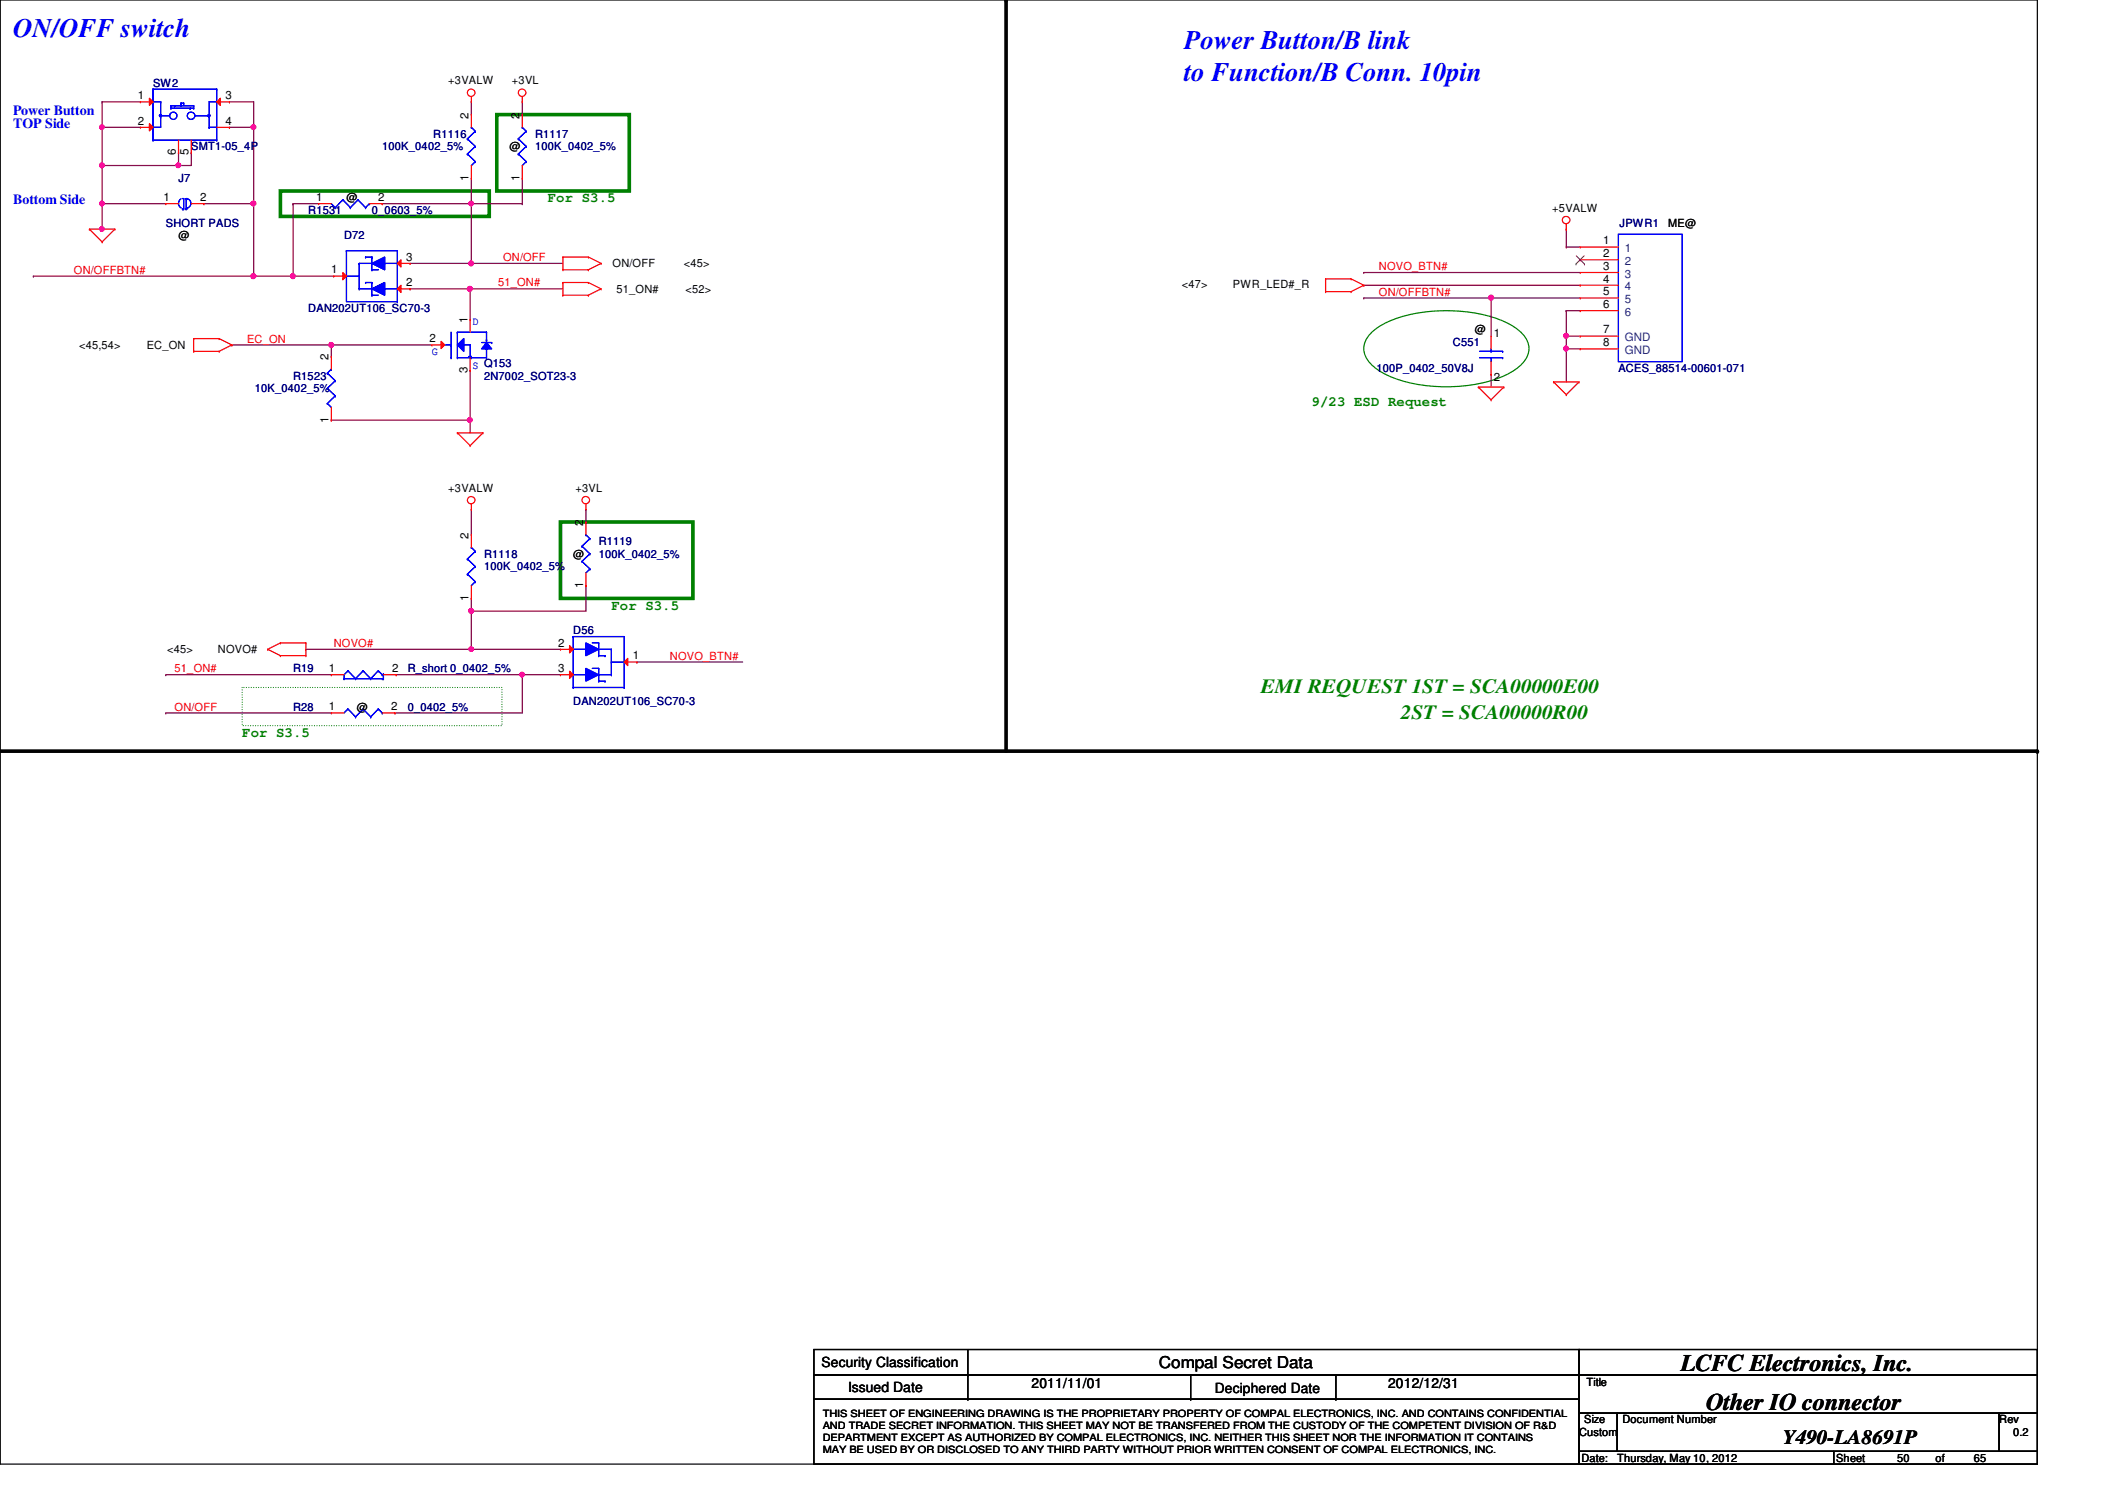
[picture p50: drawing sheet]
<svg xmlns="http://www.w3.org/2000/svg" width="297mm" height="210mm" viewBox="0 0 297 210" stroke-linecap="round" stroke-linejoin="round" font-family="sans-serif">
<defs><g id="words">
<g font-size="3.7" fill="#00f">
<text x="1.8" y="5.1">ON/OFF switch</text>
<text x="165.4" y="6.9">Power Button/B link</text>
<text x="165.4" y="11.3">to Function/B Conn. 10pin</text>
</g>
<g font-size="3.3">
<text x="234.7" y="191.5">LCFC Electronics, Inc.</text>
<text x="238.3" y="196.8">Other IO connector</text>
</g>
<g font-size="2.8" fill="#008000">
<text x="176.1" y="96.8">EMI REQUEST 1ST = SCA00000E00</text>
<text x="195.6" y="100.4">2ST = SCA00000R00</text>
</g>
<text font-size="2.8" x="249" y="201.7">Y490-LA8691P</text>
<text font-size="2.3" x="161.8" y="191.1">Compal Secret Data</text>
<g font-size="1.9" fill="#00f">
<text x="1.8" y="16">Power Button</text>
<text x="1.8" y="17.8">TOP Side</text>
<text x="1.8" y="28.5">Bottom Side</text>
</g>
<g font-size="1.9" fill="#008000">
<text x="76.5" y="28.3">For S3.5</text>
<text x="183.2" y="56.7">9/23 ESD Request</text>
<text x="85.4" y="85.2">For S3.5</text>
<text x="33.8" y="103">For S3.5</text>
</g>
<g font-size="1.9">
<text x="114.7" y="191">Security Classification</text>
<text x="118.4" y="194.4">Issued Date</text>
<text x="144.1" y="193.8">2011/11/01</text>
<text x="169.7" y="194.5">Deciphered Date</text>
<text x="193.8" y="193.8">2012/12/31</text>
</g>
<g font-size="1.6">
<text x="62.6" y="11.8">+3VALW</text>
<text x="71.5" y="11.8">+3VL</text>
<text x="19.3" y="17.4">2</text>
<text x="19.3" y="13.8">1</text>
<text x="31.5" y="13.8">3</text>
<text x="31.5" y="17.4">4</text>
<text x="65.4" y="16.6" transform="rotate(-90 65.4 16.6)">2</text>
<text x="72.6" y="16.6" transform="rotate(-90 72.6 16.6)">2</text>
<text x="24.5" y="21.7" transform="rotate(-90 24.5 21.7)">6</text>
<text x="26.3" y="21.7" transform="rotate(-90 26.3 21.7)">5</text>
<text x="71.2" y="21">@</text>
<text x="22.8" y="28.1">1</text>
<text x="27.9" y="28.1">2</text>
<text x="44.2" y="28.1">1</text>
<text x="48.4" y="28.1">@</text>
<text x="52.8" y="28.1">2</text>
<text x="65.4" y="25.2" transform="rotate(-90 65.4 25.2)">1</text>
<text x="72.6" y="25.2" transform="rotate(-90 72.6 25.2)">1</text>
<text x="216.8" y="29.5">+5VALW</text>
<text x="24.9" y="33.4">@</text>
<text x="223.9" y="34.1">1</text>
<text x="223.9" y="35.9">2</text>
<text x="233" y="31.7">ME@</text>
<text x="46.3" y="38.2">1</text>
<text x="56.7" y="40">2</text>
<text x="56.7" y="36.4">3</text>
<text x="85.6" y="37.3">ON/OFF</text>
<text x="86.1" y="40.9">51_ON#</text>
<text x="95.5" y="37.3">&lt;45&gt;</text>
<text x="95.7" y="40.9">&lt;52&gt;</text>
<text x="165.1" y="40.2">&lt;47&gt;</text>
<text x="172.2" y="40.2">PWR_LED#_R</text>
<text x="223.9" y="37.7">3</text>
<text x="223.9" y="39.5">4</text>
<text x="223.9" y="41.2">5</text>
<text x="60" y="47.8">2</text>
<text x="65.3" y="45.2" transform="rotate(-90 65.3 45.2)">1</text>
<text x="205.9" y="46.4">@</text>
<text x="208.6" y="47.1">1</text>
<text x="223.9" y="43">6</text>
<text x="223.9" y="46.6">7</text>
<text x="11" y="48.7">&lt;45,54&gt;</text>
<text x="20.5" y="48.7">EC_ON</text>
<text x="45.9" y="50.3" transform="rotate(-90 45.9 50.3)">2</text>
<text x="65.3" y="52.1" transform="rotate(-90 65.3 52.1)">3</text>
<text x="208.6" y="53.2">2</text>
<text x="223.9" y="48.3">8</text>
<text x="45.9" y="59" transform="rotate(-90 45.9 59)">1</text>
<text x="62.6" y="68.7">+3VALW</text>
<text x="80.4" y="68.7">+3VL</text>
<text x="65.4" y="75.2" transform="rotate(-90 65.4 75.2)">2</text>
<text x="80" y="77.9">@</text>
<text x="81.4" y="73.4" transform="rotate(-90 81.4 73.4)">2</text>
<text x="65.4" y="83.9" transform="rotate(-90 65.4 83.9)">1</text>
<text x="81.4" y="82.1" transform="rotate(-90 81.4 82.1)">1</text>
<text x="23.3" y="91.2">&lt;45&gt;</text>
<text x="30.4" y="91.2">NOVO#</text>
<text x="45.9" y="93.9">1</text>
<text x="54.8" y="93.9">2</text>
<text x="77.9" y="90.3">2</text>
<text x="77.9" y="93.9">3</text>
<text x="88.4" y="92.1">1</text>
<text x="45.9" y="99.2">1</text>
<text x="49.8" y="99.2">@</text>
<text x="54.6" y="99.2">2</text>
<text x="221.6" y="193.6">Title</text>
<text x="220.5" y="200.6">Custom</text>
<text x="221.2" y="198.8">Size</text>
<text x="226.6" y="198.8">Document Number</text>
<text x="279.2" y="198.8">Rev</text>
<text x="281.1" y="200.6">0.2</text>
<text x="220.8" y="204.1">Date:</text>
<text x="225.8" y="204.1">Thursday, May 10, 2012</text>
<text x="256.4" y="204.1">Sheet</text>
<text x="265" y="204.1">50</text>
<text x="270.3" y="204.1">of</text>
<text x="275.6" y="204.1">65</text>
</g>
<g font-size="1.6" fill="#000080">
<text x="21.4" y="12.1">SW2</text>
<text x="26.7" y="21">SMT1-05_4P</text>
<text x="53.4" y="21">100K_0402_5%</text>
<text x="60.5" y="19.2">R1116</text>
<text x="74.7" y="19.2">R1117</text>
<text x="74.7" y="21">100K_0402_5%</text>
<text x="24.9" y="25.4">J7</text>
<text x="43" y="29.9">R1531</text>
<text x="51.9" y="29.9">0_0603_5%</text>
<text x="23.2" y="31.7">SHORT PADS</text>
<text x="48" y="33.4">D72</text>
<text x="226.2" y="31.7">JPWR1</text>
<text x="43" y="43.6">DAN202UT106_SC70-3</text>
<text x="40.9" y="53">R1523</text>
<text x="67.6" y="53">2N7002_SOT23-3</text>
<text x="192.2" y="51.9">100P_0402_50V8J</text>
<text x="202.9" y="48.4">C551</text>
<text x="226" y="51.9">ACES_88514-00601-071</text>
<text x="35.6" y="54.8">10K_0402_5%</text>
<text x="67.6" y="77.9">R1118</text>
<text x="83.6" y="76.1">R1119</text>
<text x="83.6" y="77.9">100K_0402_5%</text>
<text x="67.6" y="79.7">100K_0402_5%</text>
<text x="80" y="88.6">D56</text>
<text x="40.9" y="93.9">R19</text>
<text x="56.9" y="93.9">R_short 0_0402_5%</text>
<text x="40.9" y="99.2">R28</text>
<text x="56.9" y="99.2">0_0402_5%</text>
<text x="80" y="98.5">DAN202UT106_SC70-3</text>
</g>
<g font-size="1.6" fill="#004080">
<text x="226.9" y="35.2">1</text>
<text x="226.9" y="37">2</text>
<text x="226.9" y="38.8">3</text>
<text x="226.9" y="40.6">4</text>
<text x="226.9" y="42.3">5</text>
<text x="226.9" y="44.1">6</text>
<text x="226.9" y="47.7">GND</text>
<text x="226.9" y="49.4">GND</text>
</g>
<g font-size="1.6" fill="#f00">
<text x="10.3" y="38.2">ON/OFFBTN#</text>
<text x="69.6" y="40">51_ON#</text>
<text x="70.3" y="36.4">ON/OFF</text>
<text x="192.6" y="37.7">NOVO_BTN#</text>
<text x="192.6" y="41.3">ON/OFFBTN#</text>
<text x="34.5" y="47.8">EC_ON</text>
<text x="24.4" y="93.9">51_ON#</text>
<text x="46.6" y="90.3">NOVO#</text>
<text x="93.6" y="92.1">NOVO_BTN#</text>
<text x="24.4" y="99.2">ON/OFF</text>
</g>
<g font-size="1.6" fill="#00f">
<text x="66" y="45.3">D</text>
<text x="60.3" y="49.6">G</text>
<text x="66" y="51.6">S Q153</text>
</g>
<g font-size="1.4">
<text x="114.9" y="198">THIS SHEET OF ENGINEERING DRAWING IS THE PROPRIETARY PROPERTY OF COMPAL ELECTRONICS, INC. AND CONTAINS CONFIDENTIAL</text>
<text x="114.9" y="199.6">AND TRADE SECRET INFORMATION. THIS SHEET MAY NOT BE TRANSFERED FROM THE CUSTODY OF THE COMPETENT DIVISION OF R&amp;D</text>
<text x="114.9" y="201.3">DEPARTMENT EXCEPT AS AUTHORIZED BY COMPAL ELECTRONICS, INC. NEITHER THIS SHEET NOR THE INFORMATION IT CONTAINS</text>
<text x="114.9" y="202.9">MAY BE USED BY OR DISCLOSED TO ANY THIRD PARTY WITHOUT PRIOR WRITTEN CONSENT OF COMPAL ELECTRONICS, INC.</text>
</g>
</g></defs>
<path d="M0 0h284.5v204.5h-284.5z" fill="none" stroke="#000" stroke-width=".17"/>
<path d="M140.5 0v104.9M0 104.9h284.5" fill="none" stroke="#000" stroke-width=".51"/>
<g fill="#000">
<circle cx="140.5" cy="0" r=".25"/>
<circle cx="284.5" cy="104.9" r=".25"/>
</g>
<path d="M191.4 46.6a11.5 11.5 0 0 1 6.1-2.8 22.6 22.6 0 0 1 12.6 1.1 5.9 5.9 0 0 1 3.3 3.1 3.1 3.1 0 0 1-1.5 3.4 17 17 0 0 1-9.9 2.6 16.9 16.9 0 0 1-10-2.6 3.3 3.3 0 0 1-1.4-3.4l.3-.7z" fill="none" stroke="#008000" stroke-width=".17"/>
<path d="M69.4 16h18.5v10.7h-18.5zM39.2 26.7h29.1v3.5h-29.1zM78.3 72.9h18.5v10.7h-18.5z" fill="none" stroke="#008000" stroke-width=".51"/>
<path d="M33.8 96h36.3v5.3h-36.3z" fill="none" stroke="#008000" stroke-width=".17" stroke-dasharray="0 .3"/>
<path d="M208.2 41.6h.1M208.2 41.6h12.5" fill="none" stroke="#800040" stroke-width=".17"/>
<circle cx="208.2" cy="41.6" r=".34" fill="#f0f"/>
<circle cx="208.2" cy="41.6" r=".34" fill="none" stroke="#f0f" stroke-width=".17"/>
<path d="M190.5 38.1h.1M190.5 39.8h.1M190.5 38.1h30.2M190.5 39.8h30.2M218.7 43.4h.1M218.7 48.7h.1M218.7 43.4h2M218.7 48.7v4.6" fill="none" stroke="#800040" stroke-width=".17"/>
<circle cx="218.7" cy="48.7" r=".33" fill="#f0f"/>
<circle cx="218.7" cy="48.7" r=".33" fill="none" stroke="#f0f" stroke-width=".17"/>
<g fill="none" stroke="#800040" stroke-width=".17">
<path d="M218.7 32h.1M218.7 34.5h.1M218.7 32v2.5M218.7 34.5h2M46.3 48.2h.1M46.3 48.2v1.6M65.7 40.3h.1M65.7 40.3v4.3M190.5 41.6h.1M190.5 41.6h17.7M208.2 52.3h.1M208.2 41.6h.1"/>
<path d="M208.2 41.6v5.3M208.2 52.3v1.8"/>
</g>
<circle cx="65.6" cy="40.3" r=".34" fill="#f0f"/>
<circle cx="65.6" cy="40.3" r=".34" fill="none" stroke="#f0f" stroke-width=".17"/>
<path d="M46.3 48.2h.1M46.3 48.2h14M57.3 40.3h.1M57.3 40.3h8.4" fill="none" stroke="#800040" stroke-width=".17"/>
<circle cx="46.2" cy="48.2" r=".33" fill="#f0f"/>
<circle cx="46.2" cy="48.2" r=".33" fill="none" stroke="#f0f" stroke-width=".17"/>
<path d="M40.9 38.6h.1M40.9 38.6h5.7M65.7 40.3h.1M65.7 40.3h12.9" fill="none" stroke="#800040" stroke-width=".17"/>
<circle cx="40.9" cy="38.6" r=".33" fill="#f0f"/>
<circle cx="40.9" cy="38.6" r=".33" fill="none" stroke="#f0f" stroke-width=".17"/>
<path d="M57.3 36.8h.1M57.3 36.8h8.5M65.7 58.7h.1M65.7 58.7v1.8" fill="none" stroke="#800040" stroke-width=".17"/>
<circle cx="65.8" cy="36.8" r=".33" fill="#f0f"/>
<circle cx="65.8" cy="36.8" r=".33" fill="none" stroke="#f0f" stroke-width=".17"/>
<path d="M14.3 17.8h.1M14.3 14.2v3.6M32 14.2h.1M32 17.8h.1M32 14.2h3.4M32 17.8h3.4M14.3 23.1h.1M14.3 23.1h10.6" fill="none" stroke="#800040" stroke-width=".17"/>
<circle cx="14.2" cy="23.1" r=".32" fill="#f0f"/>
<circle cx="14.2" cy="23.1" r=".32" fill="none" stroke="#f0f" stroke-width=".17"/>
<path d="M35.4 17.8h.1M35.4 14.2v3.6M24.9 23.1h.1M24.9 23.1h1.8" fill="none" stroke="#800040" stroke-width=".17"/>
<circle cx="24.9" cy="23.1" r=".32" fill="#f0f"/>
<circle cx="24.9" cy="23.1" r=".32" fill="none" stroke="#f0f" stroke-width=".17"/>
<path d="M14.3 17.8h.1M14.3 14.2h.1M14.3 17.8v5.3M14.3 14.2h5.3M14.3 17.8h5.3M24.9 21.3h.1M24.9 21.3v1.8" fill="none" stroke="#800040" stroke-width=".17"/>
<circle cx="14.2" cy="17.8" r=".32" fill="#f0f"/>
<circle cx="14.2" cy="17.8" r=".32" fill="none" stroke="#f0f" stroke-width=".17"/>
<path d="M26.7 21.3h.1M26.7 21.3v1.8M65.8 36.8h.1M65.8 36.8h12.8M65.8 90.7h.1M65.8 90.7h12.5" fill="none" stroke="#800040" stroke-width=".17"/>
<circle cx="65.8" cy="90.7" r=".32" fill="#f0f"/>
<circle cx="65.8" cy="90.7" r=".32" fill="none" stroke="#f0f" stroke-width=".17"/>
<path d="M35.4 17.8h.1M35.4 17.8v10.6h-6.9M28.5 28.4h.1M65.8 71.1h.1M65.8 71.1v3.6M88.9 92.5h.1M88.9 92.5h14.8" fill="none" stroke="#800040" stroke-width=".17"/>
<circle cx="35.4" cy="17.8" r=".33" fill="#f0f"/>
<circle cx="35.4" cy="17.8" r=".33" fill="none" stroke="#f0f" stroke-width=".17"/>
<path d="M14.3 28.4h.1M14.3 28.4h8.9M14.3 28.4v3.6" fill="none" stroke="#800040" stroke-width=".17"/>
<circle cx="14.2" cy="32" r=".32" fill="#f0f"/>
<circle cx="14.2" cy="32" r=".32" fill="none" stroke="#f0f" stroke-width=".17"/>
<circle cx="14.2" cy="28.4" r=".32" fill="#f0f"/>
<circle cx="14.2" cy="28.4" r=".32" fill="none" stroke="#f0f" stroke-width=".17"/>
<path d="M72.9 94.2h.1M72.9 94.2h5.4" fill="none" stroke="#800040" stroke-width=".17"/>
<circle cx="72.9" cy="94.2" r=".32" fill="#f0f"/>
<circle cx="72.9" cy="94.2" r=".32" fill="none" stroke="#f0f" stroke-width=".17"/>
<path d="M65.8 14.2h.1M65.8 14.2v1.8M35.4 28.4h.1M35.4 28.4v10.2M32.4 48.2h.1M32.4 48.2h13.9" fill="none" stroke="#800040" stroke-width=".17"/>
<circle cx="35.4" cy="28.4" r=".33" fill="#f0f"/>
<circle cx="35.4" cy="28.4" r=".33" fill="none" stroke="#f0f" stroke-width=".17"/>
<path d="M4.7 38.6h.1M4.7 38.6h30.7M65.8 28.4h.1M65.8 28.4v8.4M65.7 51.7h.1M65.7 51.7v7" fill="none" stroke="#800040" stroke-width=".17"/>
<circle cx="65.6" cy="58.6" r=".33" fill="#f0f"/>
<circle cx="65.6" cy="58.6" r=".33" fill="none" stroke="#f0f" stroke-width=".17"/>
<path d="M65.8 28.4h.1M65.8 28.4h7.1" fill="none" stroke="#800040" stroke-width=".17"/>
<circle cx="65.8" cy="28.4" r=".32" fill="#f0f"/>
<circle cx="65.8" cy="28.4" r=".32" fill="none" stroke="#f0f" stroke-width=".17"/>
<path d="M72.9 14.2h.1M72.9 14.2v1.8M35.4 38.6h.1M40.9 28.4h.1M40.9 28.4h3.6M40.9 28.4v10.2h-5.5M53.4 28.4h.1M53.4 28.4h12.4M72.9 28.4h.1M72.9 24.9v3.5" fill="none" stroke="#800040" stroke-width=".17"/>
<circle cx="35.4" cy="38.6" r=".34" fill="#f0f"/>
<circle cx="35.4" cy="38.6" r=".34" fill="none" stroke="#f0f" stroke-width=".17"/>
<path d="M65.8 28.4h.1M65.8 24.9v3.5M65.8 85.3h.1M65.8 85.3h16" fill="none" stroke="#800040" stroke-width=".17"/>
<circle cx="65.8" cy="85.3" r=".32" fill="#f0f"/>
<circle cx="65.8" cy="85.3" r=".32" fill="none" stroke="#f0f" stroke-width=".17"/>
<g fill="none" stroke="#800040" stroke-width=".17">
<path d="M14.3 23.1h.1M14.3 23.1v5.3M46.3 58.7h.1M46.3 58.7h19.4M81.8 71.1h.1M81.8 71.1v1.8M23.2 99.6h.1M23.2 99.6h23.1M55.2 99.6h.1M65.8 83.6h.1M65.8 83.6v1.7M72.9 94.2h.1"/>
<path d="M72.9 94.2v5.4h-17.7M81.8 81.8h.1M81.8 81.8v3.5"/>
</g>
<circle cx="14.2" cy="23.1" r=".32" fill="#f0f"/>
<circle cx="14.2" cy="23.1" r=".32" fill="none" stroke="#f0f" stroke-width=".17"/>
<path d="M218.7 46.9h.1M218.7 46.9v1.8" fill="none" stroke="#800040" stroke-width=".17"/>
<circle cx="218.7" cy="46.9" r=".33" fill="#f0f"/>
<circle cx="218.7" cy="46.9" r=".33" fill="none" stroke="#f0f" stroke-width=".17"/>
<path d="M218.7 48.7h.1M218.7 46.9h.1M218.7 43.4h.1M218.7 48.7h2M218.7 46.9h2M218.7 43.4v3.5M65.8 90.7h.1M65.8 85.3v5.4" fill="none" stroke="#800040" stroke-width=".17"/>
<circle cx="65.8" cy="85.3" r=".32" fill="#f0f"/>
<circle cx="65.8" cy="85.3" r=".32" fill="none" stroke="#f0f" stroke-width=".17"/>
<path d="M23.2 94.2h.1M23.2 94.2h23.1M42.7 90.7h.1M42.7 90.7h23.1M55.3 94.2h.1M55.3 94.2h17.6" fill="none" stroke="#800040" stroke-width=".17"/>
<g fill="none" stroke="#f00" stroke-width=".17">
<path d="M65.8 14.2h.1M65.8 13.5v.7M72.9 14.2h.1M72.9 16h.1M72.9 13.5v.7M72.9 16v1.8M12.5 32h.1M12.5 32h3.5M12.5 32l1.8 1.8M14.3 33.8h.1M16 32h.1M16 32l-1.7 1.8"/>
<path d="M72.9 24.9h.1M72.9 23.1v1.8M78.6 39.5h.1M78.6 37.7h.1M78.6 35.9h.1M78.6 39.5h3.6M78.6 35.9v1.8M78.6 39.5v1.7M78.6 35.9h3.6M78.6 37.7h3.6M82.2 39.5h.1M82.2 35.9h.1"/>
<path d="M82.2 37.7h.1M82.2 39.5l1.7 .8M82.2 35.9l1.7 .9M83.9 36.8h.1M83.9 36.8l-1.7 .9M185.1 38.9h.1M185.1 38.9h3.6M185.1 38.9v1.8M188.7 38.9h.1M188.7 38.9l1.8 .9M190.5 39.8h.1M190.5 39.8l-1.8 .9"/>
<path d="M218.7 32h.1M218.7 31.3v.7M27 47.3h.1M27 49.1h.1M27 47.3h3.6M27 47.3v1.8M27 49.1h3.6M30.6 47.3h.1M30.6 49.1h.1M30.6 47.3l1.8 .9M32.4 48.2h.1M32.4 48.2l-1.8 .9"/>
<path d="M78.6 41.2h.1M78.6 41.2h3.6M82.2 41.2h.1M83.9 40.3h.1M83.9 40.3l-1.7 .9M185.1 40.7h.1M185.1 40.7h3.6M188.7 40.7h.1M206.5 54.1h.1M206.5 54.1h3.5M206.5 54.1l1.7 1.7M208.2 55.8h.1"/>
<path d="M210 54.1h.1M210 54.1l-1.8 1.7M217 53.3h.1M217 53.3h3.5M217 53.3l1.7 1.8M218.7 55.1h.1M220.5 53.3h.1M220.5 53.3l-1.8 1.8M63.9 60.5h.1M63.9 60.5h3.5M63.9 60.5l1.8 1.7M65.7 62.2h.1"/>
<path d="M65.8 71.1h.1M65.8 70.4v.7M67.4 60.5h.1M67.4 60.5l-1.7 1.7M81.8 71.1h.1M81.8 70.4v.7M37.4 90.7h.1M37.4 90.7l1.8 .9M39.2 89.8h.1M39.2 91.6h.1M39.2 89.8h3.5M39.2 89.8l-1.8 .9"/>
<path d="M39.2 91.6h3.5M42.7 91.6h.1M42.7 89.8h.1M42.7 89.8v1.8"/>
<circle cx="65.8" cy="12.9" r=".52"/>
<circle cx="72.9" cy="12.9" r=".52"/>
<circle cx="218.7" cy="30.7" r=".52"/>
<circle cx="65.8" cy="69.8" r=".52"/>
<circle cx="81.8" cy="69.8" r=".52"/>
</g>
<g fill="none" stroke="#000" stroke-width=".17">
<path d="M113.7 188.5h106.8v3.5h-106.8zM113.7 192h106.8v3.4h-106.8zM113.7 195.4h106.8v9.1h-106.8zM135.2 192h.1M135.2 195.4h.1M135.2 188.5v6.9M166.3 195.4h.1M166.3 192v3.4M186.6 195.4h.1M186.6 192v3.4M220.5 188.5h64v3.5h-64zM220.5 192h64v5.4h-64z"/>
<path d="M220.5 197.4h5.3v5.3h-5.3zM225.8 197.4h53.4v5.3h-53.4zM279.2 197.4h5.3v5.3h-5.3zM220.5 202.7h35.6v1.8h-35.6zM256.1 202.7h28.4v1.8h-28.4z"/>
</g>
<g fill="none" stroke="#00f" stroke-width=".17">
<path d="M21.4 12.4h.1M21.4 19.6h.1M21.4 17.8h.1M21.4 12.4v7.2M21.4 12.4h8.9M21.4 19.6h8.9M21.4 14.2h1M22.3 16h.2v.2h-.2zM22.4 14.2h.1M22.4 16.2h.1M22.4 16.3h.1M22.4 16.3v1.5h-1"/>
<path d="M22.4 16.2h1.3M22.4 14.2v1.8M23.9 15.1h.1M23.9 14.8h.1M23.9 14.8h3.1M23.9 15.1h3.1M23.9 14.8v.3M24.4 14.8h.1M25.3 14.4h.1M25.3 14.8h.1M25.3 14.4h.4M25.3 14.4v.4"/>
<path d="M25.7 14.4h.1M25.7 14.4v.4M26.5 15.1h.1M27 14.8h.1M27 15.1h.1M27 14.8v.3M27.3 16.2h1.9M29.1 16h.2v.2h-.2zM29.2 17.8h.1M29.2 16.2h.1M29.2 16h.1M29.2 17.8h1.1"/>
<path d="M29.2 16.3v1.5M30.3 12.4h.1M30.3 19.6h.1M30.3 14.2h.1M30.3 12.4v7.2M30.3 14.2h-1.1v1.8M72.4 19.4h.1M72.4 19.4l1.1 1M72.9 17.8h.1M72.9 17.8l.6 .5M73.5 18.3h.1M73.5 18.3l-1.1 1.1"/>
<path d="M72.4 21.5h.1M72.4 21.5l1.1 1.1M73.5 22.6h.1M73.5 20.4h.1M73.5 22.6l-.6 .5M73.5 20.4l-1.1 1.1"/>
<circle cx="24.2" cy="16.2" r=".51"/>
<circle cx="26.7" cy="16.2" r=".52"/>
</g>
<path d="M30.3 14.2l.5-.5v1z" fill="#f00"/>
<path d="M30.3 14.2l.5-.5v1zM30.3 14.2h1.7M32 14.2h.1" fill="none" stroke="#f00" stroke-width=".17"/>
<path d="M20.9 17.3l.5 .5-.5 .5z" fill="#f00"/>
<path d="M19.6 17.8h.1M19.6 17.8h1.8M20.9 17.3l.5 .5-.5 .5z" fill="none" stroke="#f00" stroke-width=".17"/>
<path d="M20.9 13.7l.5 .5-.5 .5z" fill="#f00"/>
<g fill="none" stroke="#f00" stroke-width=".17">
<path d="M19.6 14.2h.1M19.6 14.2h1.8M20.9 13.7l.5 .5-.5 .5zM24.9 19.6v1.7M26.7 19.6v1.7M30.3 17.8h1.7M32 17.8h.1M24.9 21.3h.1M26.7 21.3h.1M44.5 28.4h.1M44.5 28.4h1.8M51.6 28.4h1.8"/>
<path d="M53.4 28.4h.1M220.7 34.5h.1M220.7 36.3h.1M220.7 38.1h.1M220.7 39.8h.1M220.7 34.5h5.3M220.7 36.3h5.3M220.7 38.1h5.3M220.7 39.8h5.3M208.2 46.9h.1M208.2 52.3h.1M208.2 46.9v1.8"/>
<path d="M208.2 50.5v1.8M220.7 41.6h.1M220.7 43.4h.1M220.7 48.7h.1M220.7 46.9h.1M220.7 41.6h5.3M220.7 43.4h5.3M220.7 48.7h5.3M220.7 46.9h5.3"/>
</g>
<g fill="none" stroke="#00f" stroke-width=".17">
<path d="M46.3 28.4l.5 .6M46.8 29h.1M47.9 27.9h.1M47.9 27.9l-1.1 1.1M47.9 27.9l1 1.1M48.9 29h.1M50 27.9h.1M50 27.9l-1.1 1.1M50 27.9l1.1 1.1M51.1 29h.1M51.6 28.4h.1M51.6 28.4l-.5 .6"/>
<path d="M226 32.7h8.9v17.8h-8.9zM206.6 50h3.2M206.6 49.1h3.2M208.2 49.1h.1M208.2 50h.1M208.2 48.7v.4M208.2 50v.5M209.8 50h.1M209.8 49.1h.1"/>
</g>
<path d="M220.1 36.9h.1M220.1 35.7l1.2 1.2M221.2 35.7l-1.1 1.2M221.3 36.9h.1" fill="none" stroke="#804000" stroke-width=".14"/>
<path d="M51.9 40.3l1.8-.8v1.7z" fill="#00f"/>
<path d="M51.9 40.3l1.8-.8v1.7z" fill="none" stroke="#00f" stroke-width=".17"/>
<path d="M51.9 36.8l1.8-.9v1.8z" fill="#00f"/>
<g fill="none" stroke="#00f" stroke-width=".17">
<path d="M48.4 35h.1M48.4 35v7.1h7.1M48.4 35h7.1M48.4 38.6h1.8M50.2 38.6h.1M50.2 36.8h.1M50.2 36.8h1.7M50.2 36.8v3.5M51.1 39.5h.1M51.1 35.9h.1M51.1 39.5h.8M51.1 35.9h.8"/>
<path d="M51.9 36.8l1.8-.9v1.8zM51.9 39.5h.1M51.9 35.9h.1M51.9 36.8h.1M51.9 37.7h.1M51.9 35.9v1.8M51.9 39.5v1.7M51.9 37.7h.9M53.7 36.8h.1M53.7 36.8h1.8M55.5 35h.1M55.5 35v7.1"/>
<path d="M50.2 40.3h.1M50.2 40.3h1.7M51.9 41.2h.1M51.9 41.2h.9M53.7 40.3h.1M53.7 40.3h1.8M55.5 42.1h.1"/>
</g>
<path d="M51.9 40.3l1.8-.8v1.7z" fill="#00f"/>
<path d="M51.9 40.3l1.8-.8v1.7z" fill="none" stroke="#00f" stroke-width=".17"/>
<path d="M51.9 36.8l1.8-.9v1.8z" fill="#00f"/>
<g fill="none" stroke="#00f" stroke-width=".17">
<path d="M48.4 35h.1M48.4 35v7.1h7.1M48.4 35h7.1M48.4 38.6h1.8M50.2 38.6h.1M50.2 36.8h.1M50.2 36.8h1.7M50.2 36.8v3.5M51.1 39.5h.1M51.1 35.9h.1M51.1 39.5h.8M51.1 35.9h.8"/>
<path d="M51.9 36.8l1.8-.9v1.8zM51.9 39.5h.1M51.9 35.9h.1M51.9 36.8h.1M51.9 37.7h.1M51.9 35.9v1.8M51.9 39.5v1.7M51.9 37.7h.9M53.7 36.8h.1M53.7 36.8h1.8M55.5 35h.1M55.5 35v7.1"/>
<path d="M50.2 40.3h.1M50.2 40.3h1.7M51.9 41.2h.1M51.9 41.2h.9M53.7 40.3h.1M53.7 40.3h1.8M55.5 42.1h.1"/>
</g>
<path d="M55.5 40.3l.5-.5v1.1z" fill="#f00"/>
<path d="M55.5 40.3l.5-.5v1.1zM55.5 40.3h1.8M57.3 40.3h.1" fill="none" stroke="#f00" stroke-width=".17"/>
<path d="M55.5 36.8l.5-.5v1z" fill="#f00"/>
<path d="M55.5 36.8l.5-.5v1zM55.5 36.8h1.8M57.3 36.8h.1" fill="none" stroke="#f00" stroke-width=".17"/>
<path d="M47.9 38.1l.5 .5-.5 .5z" fill="#f00"/>
<path d="M46.6 38.6h.1M46.6 38.6h1.8M47.9 38.1l.5 .5-.5 .5zM46.3 94.2h.1M46.3 94.2h1.7M53.5 94.2h1.8M55.3 94.2h.1" fill="none" stroke="#f00" stroke-width=".17"/>
<g fill="none" stroke="#00f" stroke-width=".17">
<path d="M48 94.8h.1M48 94.8h5.4M48.6 93.7h.1M48.6 93.7l-.6 .5v.6M48.6 93.7l1.1 1.1M49.7 94.8h.1M50.7 93.7h.1M50.7 93.7l-1 1.1M50.7 93.7l1.1 1.1M51.8 94.8h.1M52.8 93.7h.1M52.8 93.7l-1 1.1"/>
<path d="M52.8 93.7l.6 .5M53.4 94.2h.1M53.4 94.8h.1M53.5 94.8h.1M53.5 94.1v.7"/>
</g>
<path d="M64.8 47.3v1.8l-.9-.9z" fill="#00f"/>
<path d="M64.8 47.3v1.8l-.9-.9z" fill="none" stroke="#00f" stroke-width=".17"/>
<path d="M67.9 47.8l.8 .9h-1.4z" fill="#00f"/>
<g fill="none" stroke="#00f" stroke-width=".17">
<path d="M62.1 48.2h.9M63 48.2h.1M63 50h.1M63 46.4v3.6M63.9 46.4h.1M63.9 50h.1M63.9 46.4h4M63.9 46.4v3.6M63.9 50h4M64.8 48.2h.1M64.8 48.2h.9M65.5 49.8h.1"/>
<path d="M65.5 49.8v.2M65.5 49.8h.3M65.7 50h.1M65.7 48.2h.1M65.7 48.2v1.8M65.8 49.8h.1M65.8 50h.1M65.8 49.8v.2M67.3 47.8h1.4M67.9 47.8l.8 .9h-1.4zM67.9 46.4h.1M67.9 47.5h.1"/>
<path d="M67.9 50h.1M67.9 48.7h.1M67.9 46.4v1.4M67.9 48.7v1.3M68.7 47.8h.1"/>
</g>
<path d="M64.8 47.3v1.8l-.9-.9z" fill="#00f"/>
<path d="M64.8 47.3v1.8l-.9-.9z" fill="none" stroke="#00f" stroke-width=".17"/>
<path d="M67.9 47.8l.8 .9h-1.4z" fill="#00f"/>
<g fill="none" stroke="#00f" stroke-width=".17">
<path d="M62.1 48.2h.9M63 48.2h.1M63 50h.1M63 46.4v3.6M63.9 46.4h.1M63.9 50h.1M63.9 46.4h4M63.9 46.4v3.6M63.9 50h4M64.8 48.2h.1M64.8 48.2h.9M65.5 49.8h.1"/>
<path d="M65.5 49.8v.2M65.5 49.8h.3M65.7 50h.1M65.7 48.2h.1M65.7 48.2v1.8M65.8 49.8h.1M65.8 50h.1M65.8 49.8v.2M67.3 47.8h1.4M67.9 47.8l.8 .9h-1.4zM67.9 46.4h.1M67.9 47.5h.1"/>
<path d="M67.9 50h.1M67.9 48.7h.1M67.9 46.4v1.4M67.9 48.7v1.3M68.7 47.8h.1"/>
</g>
<path d="M61.6 47.7l.5 .5-.5 .5z" fill="#f00"/>
<g fill="none" stroke="#f00" stroke-width=".17">
<path d="M65.8 16h.1M65.8 16v1.8M23.2 28.4h.1M23.2 28.4h1.7M26.7 28.4h1.8M28.5 28.4h.1M65.8 24.9h.1M65.8 23.1v1.8M46.3 58.7h.1M46.3 49.8h.1M46.3 49.8v1.8M46.3 56.9v1.8"/>
<path d="M60.3 48.2h.1M60.3 48.2h1.8M61.6 47.7l.5 .5-.5 .5zM65.7 44.6h.1M65.7 51.7h.1M65.7 44.6v1.8M65.7 50v1.7M81.8 72.9h.1M81.8 72.9v1.8M46.3 99.6h.1M46.3 99.6h1.7M53.4 99.6h1.8"/>
<path d="M55.2 99.6h.1M81.8 81.8h.1M81.8 80v1.8"/>
</g>
<g fill="none" stroke="#00f" stroke-width=".17">
<path d="M65.3 19.4h.1M65.3 19.4l1.1 1M65.8 17.8h.1M65.8 17.8l.6 .5M66.4 18.3h.1M66.4 18.3l-1.1 1.1M25.3 27.8a.74 .74 0 0 0 0 1.2M25.5 29.2h.1M25.5 29.2h.2M25.5 27.7h.2M25.7 29.2h.1M25.7 27.7h.1"/>
<path d="M25.7 27.7v1.5M26 29.2h.1M26 27.7h.1M26 29.2h.2M26 27.7h.2M26 27.7v1.5M26.1 27.7a.69 .69 0 0 1 .6 .7 .69 .69 0 0 1-.6 .7M26.2 27.7h.1M65.3 21.5h.1M65.3 21.5l1.1 1.1M66.4 22.6h.1M66.4 20.4h.1"/>
<path d="M66.4 22.6l-.6 .5M66.4 20.4l-1.1 1.1M45.7 56.3h.1M45.7 54.2h.1M45.7 52.1h.1M45.7 56.3l.6 .6M45.7 54.2l1.1 1.1M45.7 52.1l1.1 1.1M46.3 51.6h.1M46.3 51.6l-.6 .5M46.8 55.3h.1M46.8 53.2h.1"/>
<path d="M46.8 55.3l-1.1 1M46.8 53.2l-1.1 1M81.3 78.4h.1M81.3 76.3h.1M81.3 78.4l1.1 1.1M81.3 76.3l1.1 1M81.8 74.7h.1M81.8 74.7l.6 .5M82.4 79.5h.1M82.4 77.3h.1M82.4 75.2h.1M82.4 79.5l-.6 .5"/>
<path d="M82.4 77.3l-1.1 1.1M82.4 75.2l-1.1 1.1M48.6 99h.1M48.6 99l-.6 .6M48.6 99l1.1 1.1M50.7 99h.1M50.7 99l-1 1.1M50.7 99l1.1 1.1M52.8 99h.1M52.8 99l-1 1.1M52.8 99l.6 .6M53.4 99.6h.1"/>
<path d="M49.7 100.1h.1M51.8 100.1h.1"/>
</g>
<path d="M81.8 89.8l1.8 .9-1.8 .9z" fill="#00f"/>
<path d="M81.8 89.8l1.8 .9-1.8 .9z" fill="none" stroke="#00f" stroke-width=".17"/>
<path d="M81.8 93.3l1.8 .9-1.8 .9z" fill="#00f"/>
<g fill="none" stroke="#00f" stroke-width=".17">
<path d="M80 88.9h.1M80 96h.1M80 90.7h1.8M80 88.9h7.2v7.1M80 96h7.2M80 88.9v7.1M80 94.2h1.8M81.8 93.3l1.8 .9-1.8 .9zM81.8 90.7h.1M81.8 94.2h.1M82.7 89.8h.9M82.7 93.3h.9"/>
<path d="M83.6 91.6h.1M83.6 95.1h.1M83.6 94.2h.1M83.6 89.8h.1M83.6 93.3h.1M83.6 90.7h1.8M83.6 94.2h1.8M83.6 89.8v1.8M83.6 93.3v1.8M83.6 91.6h.9M83.6 95.1h.9M84.5 91.6h.1"/>
<path d="M84.5 95.1h.1M85.4 92.5h.1M85.4 90.7h.1M85.4 94.2h.1M85.4 92.5h1.8M85.4 90.7v3.5M87.2 96h.1"/>
</g>
<path d="M81.8 89.8l1.8 .9-1.8 .9z" fill="#00f"/>
<path d="M81.8 89.8l1.8 .9-1.8 .9z" fill="none" stroke="#00f" stroke-width=".17"/>
<path d="M81.8 93.3l1.8 .9-1.8 .9z" fill="#00f"/>
<g fill="none" stroke="#00f" stroke-width=".17">
<path d="M80 88.9h.1M80 96h.1M80 90.7h1.8M80 88.9h7.2v7.1M80 96h7.2M80 88.9v7.1M80 94.2h1.8M81.8 93.3l1.8 .9-1.8 .9zM81.8 90.7h.1M81.8 94.2h.1M82.7 89.8h.9M82.7 93.3h.9"/>
<path d="M83.6 91.6h.1M83.6 95.1h.1M83.6 94.2h.1M83.6 89.8h.1M83.6 93.3h.1M83.6 90.7h1.8M83.6 94.2h1.8M83.6 89.8v1.8M83.6 93.3v1.8M83.6 91.6h.9M83.6 95.1h.9M84.5 91.6h.1"/>
<path d="M84.5 95.1h.1M85.4 92.5h.1M85.4 90.7h.1M85.4 94.2h.1M85.4 92.5h1.8M85.4 90.7v3.5M87.2 96h.1"/>
</g>
<path d="M79.5 90.2l.5 .5-.5 .5z" fill="#f00"/>
<path d="M78.3 90.7h.1M78.3 90.7h1.7M79.5 90.2l.5 .5-.5 .5z" fill="none" stroke="#f00" stroke-width=".17"/>
<path d="M79.5 93.7l.5 .5-.5 .5z" fill="#f00"/>
<path d="M78.3 94.2h.1M78.3 94.2h1.7M79.5 93.7l.5 .5-.5 .5z" fill="none" stroke="#f00" stroke-width=".17"/>
<path d="M87.7 91.9v1.1l-.5-.5z" fill="#f00"/>
<path d="M65.8 74.7h.1M65.8 74.7v1.8M65.8 83.6h.1M65.8 81.8v1.8M87.2 92.5h1.7M87.7 91.9v1.1l-.5-.5zM88.9 92.5h.1" fill="none" stroke="#f00" stroke-width=".17"/>
<path d="M65.3 78.1h.1M65.3 78.1l1.1 1M65.8 76.5h.1M65.8 76.5l.6 .5M66.4 79.1h.1M66.4 77h.1M66.4 79.1l-1.1 1.1M66.4 77l-1.1 1.1M65.3 80.2h.1M65.3 80.2l1.1 1M66.4 81.2h.1M66.4 81.2l-.6 .6" fill="none" stroke="#00f" stroke-width=".17"/>
<circle cx="208.2" cy="41.6" r=".34" fill="#f0f"/>
<circle cx="208.2" cy="41.6" r=".34" fill="none" stroke="#f0f" stroke-width=".17"/>
<circle cx="218.7" cy="48.7" r=".33" fill="#f0f"/>
<circle cx="218.7" cy="48.7" r=".33" fill="none" stroke="#f0f" stroke-width=".17"/>
<circle cx="65.6" cy="40.3" r=".34" fill="#f0f"/>
<circle cx="65.6" cy="40.3" r=".34" fill="none" stroke="#f0f" stroke-width=".17"/>
<circle cx="46.2" cy="48.2" r=".33" fill="#f0f"/>
<circle cx="46.2" cy="48.2" r=".33" fill="none" stroke="#f0f" stroke-width=".17"/>
<circle cx="40.9" cy="38.6" r=".33" fill="#f0f"/>
<circle cx="40.9" cy="38.6" r=".33" fill="none" stroke="#f0f" stroke-width=".17"/>
<circle cx="65.8" cy="36.8" r=".33" fill="#f0f"/>
<circle cx="65.8" cy="36.8" r=".33" fill="none" stroke="#f0f" stroke-width=".17"/>
<circle cx="14.2" cy="23.1" r=".32" fill="#f0f"/>
<circle cx="14.2" cy="23.1" r=".32" fill="none" stroke="#f0f" stroke-width=".17"/>
<circle cx="24.9" cy="23.1" r=".32" fill="#f0f"/>
<circle cx="24.9" cy="23.1" r=".32" fill="none" stroke="#f0f" stroke-width=".17"/>
<circle cx="14.2" cy="17.8" r=".32" fill="#f0f"/>
<circle cx="14.2" cy="17.8" r=".32" fill="none" stroke="#f0f" stroke-width=".17"/>
<circle cx="65.8" cy="90.7" r=".32" fill="#f0f"/>
<circle cx="65.8" cy="90.7" r=".32" fill="none" stroke="#f0f" stroke-width=".17"/>
<circle cx="35.4" cy="17.8" r=".33" fill="#f0f"/>
<circle cx="35.4" cy="17.8" r=".33" fill="none" stroke="#f0f" stroke-width=".17"/>
<circle cx="14.2" cy="32" r=".32" fill="#f0f"/>
<circle cx="14.2" cy="32" r=".32" fill="none" stroke="#f0f" stroke-width=".17"/>
<circle cx="14.2" cy="28.4" r=".32" fill="#f0f"/>
<circle cx="14.2" cy="28.4" r=".32" fill="none" stroke="#f0f" stroke-width=".17"/>
<circle cx="72.9" cy="94.2" r=".32" fill="#f0f"/>
<circle cx="72.9" cy="94.2" r=".32" fill="none" stroke="#f0f" stroke-width=".17"/>
<circle cx="35.4" cy="28.4" r=".33" fill="#f0f"/>
<circle cx="35.4" cy="28.4" r=".33" fill="none" stroke="#f0f" stroke-width=".17"/>
<circle cx="65.6" cy="58.6" r=".33" fill="#f0f"/>
<circle cx="65.6" cy="58.6" r=".33" fill="none" stroke="#f0f" stroke-width=".17"/>
<circle cx="65.8" cy="28.4" r=".32" fill="#f0f"/>
<circle cx="65.8" cy="28.4" r=".32" fill="none" stroke="#f0f" stroke-width=".17"/>
<circle cx="35.4" cy="38.6" r=".34" fill="#f0f"/>
<circle cx="35.4" cy="38.6" r=".34" fill="none" stroke="#f0f" stroke-width=".17"/>
<circle cx="65.8" cy="85.3" r=".32" fill="#f0f"/>
<circle cx="65.8" cy="85.3" r=".32" fill="none" stroke="#f0f" stroke-width=".17"/>
<circle cx="14.2" cy="23.1" r=".32" fill="#f0f"/>
<circle cx="14.2" cy="23.1" r=".32" fill="none" stroke="#f0f" stroke-width=".17"/>
<circle cx="218.7" cy="46.9" r=".33" fill="#f0f"/>
<circle cx="218.7" cy="46.9" r=".33" fill="none" stroke="#f0f" stroke-width=".17"/>
<circle cx="65.8" cy="85.3" r=".32" fill="#f0f"/>
<circle cx="65.8" cy="85.3" r=".32" fill="none" stroke="#f0f" stroke-width=".17"/>
<use href="#words"/>
</svg>
